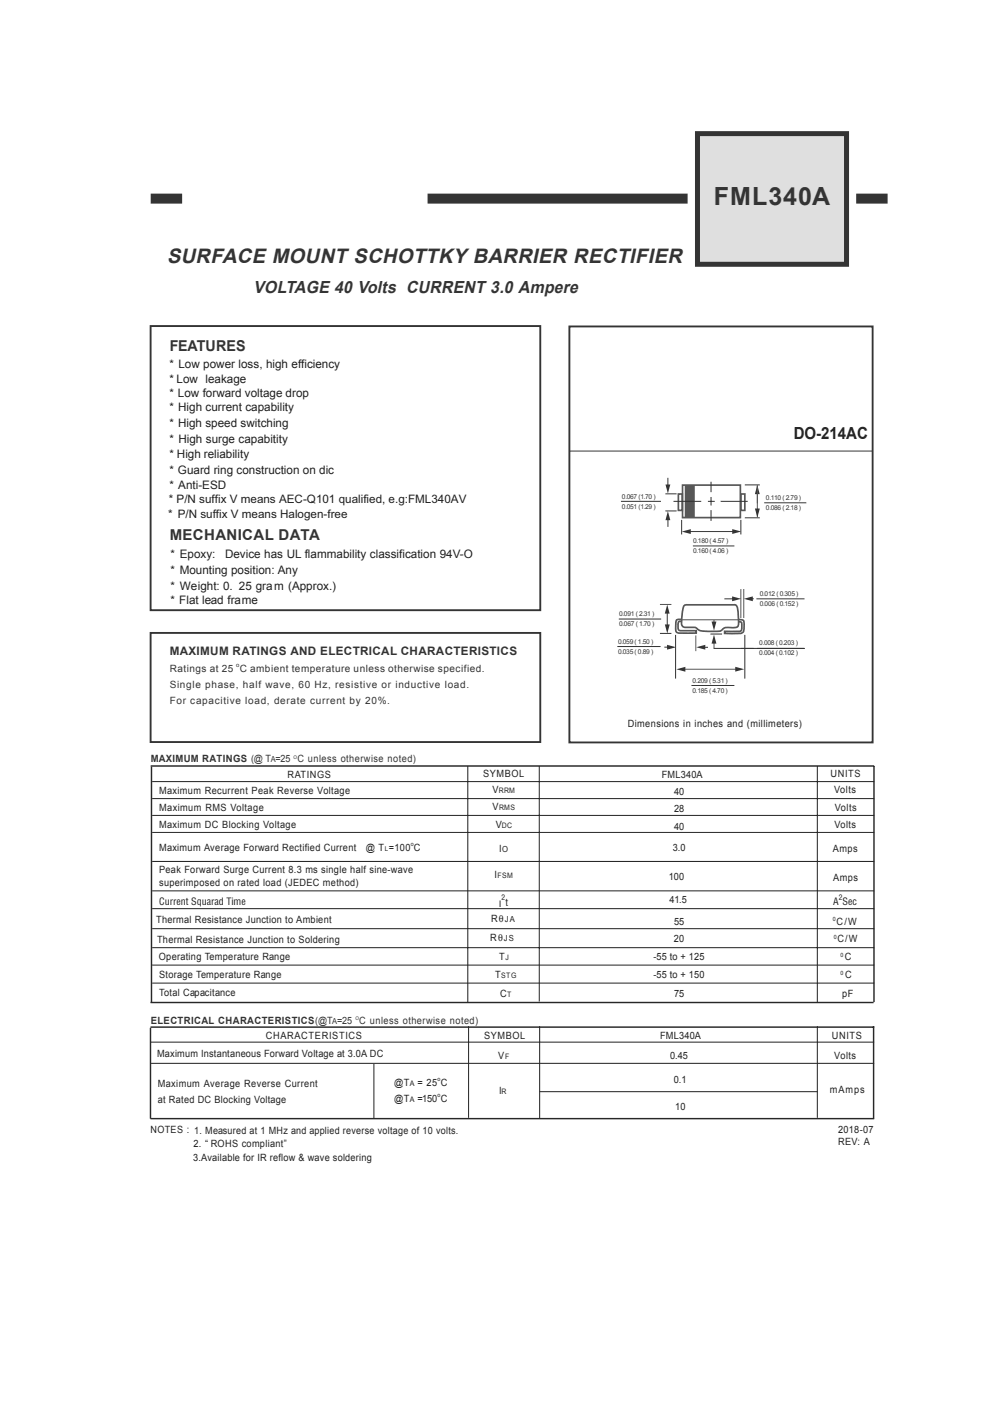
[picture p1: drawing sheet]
<svg xmlns="http://www.w3.org/2000/svg" width="210mm" height="297mm" viewBox="0 0 210 297" stroke-linecap="round" stroke-linejoin="round" font-family="sans-serif">
<defs><g id="words">
<text font-size="5.3" fill="#323436" x="151" y="43.5">FML340A</text>
<text font-size="4.3" fill="#323436" x="35.3" y="55.7">SURFACE MOUNT SCHOTTKY BARRIER RECTIFIER</text>
<text font-size="3.6" fill="#323436" x="53.6" y="62">VOLTAGE 40 Volts CURRENT 3.0 Ampere</text>
<text font-size="3.5" fill="#231f20" x="167.8" y="93">DO-214AC</text>
<g font-size="3.2" fill="#323436">
<text x="35.9" y="74.2">FEATURES</text>
<text x="35.9" y="114.3">MECHANICAL DATA</text>
</g>
<g font-size="2.5" fill="#231f20">
<text x="35.8" y="77.9">* Low power loss, high efficiency</text>
<text x="35.8" y="83.9">* Low forward voltage drop</text>
<text x="35.8" y="80.9">* Low leakage</text>
<text x="35.8" y="86.9">* High current capability</text>
<text x="35.8" y="90.3">* High speed switching</text>
<text x="35.8" y="93.6">* High surge capabitity</text>
<text x="35.8" y="100.3">* Guard ring construction on dic</text>
<text x="35.8" y="97">* High reliability</text>
<text x="35.8" y="103.5">* Anti-ESD</text>
<text x="36" y="118.1">* Epoxy:</text>
<text x="47.6" y="118.1">Device has UL flammability classification 94V-O</text>
<text x="36" y="121.4">* Mounting position: Any</text>
<text x="36" y="124.7">* Weight: 0. 25 gram (Approx.)</text>
<text x="36" y="127.8">* Flat lead frame</text>
</g>
<g font-size="2.5" fill="#221e1f">
<text x="35.7" y="106.5">* P/N suffix V means AEC-Q101 qualified, e.g:FML340AV</text>
<text x="35.5" y="109.7">* P/N suffix V means Halogen-free</text>
</g>
<text font-size="2.5" fill="#323436" x="35.9" y="138.6">MAXIMUM RATINGS AND ELECTRICAL CHARACTERISTICS</text>
<g font-size="2.1" fill="#323436">
<text x="35.9" y="142.2">Ratings at 25 C ambient temperature unless otherwise specified.</text>
<text x="35.9" y="148.9">For capacitive load, derate current by 20%.</text>
<text x="35.9" y="145.6">Single phase, half wave, 60 Hz, resistive or inductive load.</text>
<text x="31.9" y="161.2">MAXIMUM RATINGS (@ T =25 C unless otherwise noted)</text>
<text x="31.9" y="216.6">ELECTRICAL CHARACTERISTICS(@T =25</text>
<text x="75.9" y="216.6">C unless otherwise noted)</text>
</g>
<g font-size="2.1" fill="#231f20">
<text x="132.8" y="153.8">Dimensions in inches and (millimeters)</text>
<text x="33.6" y="167.9">Maximum Recurrent Peak Reverse Voltage</text>
<text x="60.8" y="164.6">RATINGS</text>
<text x="102.2" y="164.4">SYMBOL</text>
<text x="104.2" y="167.9">V</text>
<text x="139.9" y="164.6">FML340A</text>
<text x="175.6" y="164.4">UNITS</text>
<text x="176.4" y="167.9">Volts</text>
<text x="33.6" y="171.5">Maximum RMS Voltage</text>
<text x="104.2" y="171.5">V</text>
<text x="142.6" y="168.2">40</text>
<text x="142.6" y="171.8">28</text>
<text x="176.5" y="171.5">Volts</text>
<text x="33.6" y="180">Maximum Average Forward Rectified Current</text>
<text x="33.6" y="175.3">Maximum DC Blocking Voltage</text>
<text x="77.4" y="180">@ T =100 C</text>
<text x="104.8" y="175.2">V</text>
<text x="142.6" y="175.5">40</text>
<text x="176.4" y="175.2">Volts</text>
<text x="33.6" y="184.8">Peak Forward Surge Current 8.3 ms single half sine-wave</text>
<text x="104.5" y="185.9">I</text>
<text x="105.6" y="180.2">I</text>
<text x="142.3" y="180.1">3.0</text>
<text x="176.1" y="180.2">Amps</text>
<text x="33.6" y="187.5">superimposed on rated load (JEDEC method)</text>
<text x="33.7" y="191.4">Current Squarad Time</text>
<text x="141.4" y="186.3">100</text>
<text x="141.6" y="191">41.5</text>
<text x="176.2" y="186.5">Amps</text>
<text x="176.2" y="191.4">A Sec</text>
<text x="33" y="195.3">Thermal Resistance Junction to Ambient</text>
<text x="103.8" y="195">Rθ</text>
<text x="105.5" y="192.1">I t</text>
<text x="142.6" y="195.6">55</text>
<text x="176.9" y="195.6">C/W</text>
<text x="33.2" y="199.5">Thermal Resistance Junction to Soldering</text>
<text x="33.6" y="203.2">Operating Temperature Range</text>
<text x="103.6" y="199">Rθ</text>
<text x="105.6" y="203.2">T</text>
<text x="138.2" y="203.1">-55 to + 125</text>
<text x="142.5" y="199.3">20</text>
<text x="177.1" y="199.4">C/W</text>
<text x="178.7" y="203.1">C</text>
<text x="33.6" y="206.9">Storage Temperature Range</text>
<text x="104.7" y="206.9">T</text>
<text x="138.2" y="207">-55 to + 150</text>
<text x="178.7" y="206.9">C</text>
<text x="33.6" y="210.6">Total Capacitance</text>
<text x="105.7" y="210.8">C</text>
<text x="142.6" y="210.9">75</text>
<text x="178.1" y="210.8">pF</text>
<text x="56.2" y="219.8">CHARACTERISTICS</text>
<text x="102.4" y="219.8">SYMBOL</text>
<text x="139.6" y="219.9">FML340A</text>
<text x="175.9" y="219.7">UNITS</text>
<text x="33.2" y="223.6">Maximum Instantaneous Forward Voltage at 3.0A DC</text>
<text x="105.4" y="224">V</text>
<text x="141.7" y="224">0.45</text>
<text x="176.4" y="224.1">Volts</text>
<text x="33.3" y="229.9">Maximum Average Reverse Current</text>
<text x="33.4" y="233.4">at Rated DC Blocking Voltage</text>
<text x="83.4" y="229.7">@T</text>
<text x="83.4" y="233.1">@T</text>
<text x="88.3" y="229.8">= 25 C</text>
<text x="88.3" y="233.1">=150 C</text>
<text x="105.5" y="231.4">I</text>
<text x="142.5" y="229.1">0.1</text>
<text x="175.5" y="231.1">mAmps</text>
<text x="31.8" y="239.8">NOTES : 1. Measured at 1 MHz and applied reverse voltage of 10 volts.</text>
<text x="142.8" y="234.9">10</text>
<text x="177.2" y="239.6">2018-07</text>
<text x="40.8" y="245.5">3.Available for IR reflow &amp; wave soldering</text>
<text x="40.9" y="242.7">2. “ ROHS compliant”</text>
<text x="177.2" y="242.2">REV: A</text>
</g>
<g font-size="1.8" fill="#323436">
<text x="57.2" y="161.2">A</text>
<text x="70.3" y="216.6">A</text>
</g>
<g font-size="1.8" fill="#231f20">
<text x="106.2" y="180.2">O</text>
<text x="106.8" y="195">JA</text>
<text x="106.5" y="199">JS</text>
</g>
<g font-size="1.6" fill="#231f20">
<text x="105.5" y="167.9">RRM</text>
<text x="105.5" y="171.5">RMS</text>
<text x="106.1" y="175.2">DC</text>
<text x="105.2" y="185.9">FSM</text>
<text x="106.1" y="190.4">2</text>
<text x="177.4" y="190.4">2</text>
<text x="106.9" y="203.2">J</text>
<text x="106" y="206.9">STG</text>
<text x="107.2" y="210.8">T</text>
<text x="106.8" y="224">F</text>
<text x="86.7" y="229.8">A</text>
<text x="86.7" y="233.1">A</text>
<text x="106" y="231.4">R</text>
</g>
<g font-size="1.4" fill="#323436">
<text x="131.5" y="105.5">0.067 (1.70 )</text>
<text x="131.5" y="107.6">0.051 (1.29 )</text>
<text x="162" y="107.9">0.086 (2.18 )</text>
<text x="162" y="105.7">0.110 (2.79 )</text>
<text x="146.6" y="114.9">0.180 (4.57 )</text>
<text x="146.6" y="117">0.160 (4.06 )</text>
<text x="130.9" y="130.3">0.091 (2.31 )</text>
<text x="160.7" y="126.1">0.012 (0.305 )</text>
<text x="160.7" y="128.2">0.006 (0.152 )</text>
<text x="130.7" y="136.2">0.059 (1.50 )</text>
<text x="130.9" y="132.4">0.067 (1.70 )</text>
<text x="160.6" y="136.6">0.008 (0.203 )</text>
<text x="130.7" y="138.3">0.035 (0.89 )</text>
<text x="160.6" y="138.7">0.004 (0.102 )</text>
<text x="146.4" y="144.4">0.209 (5.31 )</text>
<text x="146.4" y="146.5">0.185 (4.70 )</text>
</g>
<text font-size="1.4" fill="#231f20" x="81.4" y="180">L</text>
<text font-size="1.2" fill="#323436" x="49.9" y="141.2">o</text>
<g font-size="1.2" fill="#231f20">
<text x="86.9" y="178.9">o</text>
<text x="176.1" y="194.9">0</text>
<text x="176.3" y="198.7">0</text>
<text x="177.7" y="202.4">0</text>
<text x="177.7" y="206.3">0</text>
<text x="92.5" y="228.7">o</text>
<text x="92.5" y="232">o</text>
</g>
<g font-size="1.1" fill="#323436">
<text x="62.1" y="160.5">O</text>
<text x="75.1" y="215.9">O</text>
</g>
</g></defs>
<path d="M31.9 42h6.6M90.4 42h55M181 42h6.7" fill="none" stroke="#323436" stroke-width="2.1" stroke-linecap="butt"/>
<path d="M147.5 28.3h31.5v27.6h-31.5z" fill="#dae0e9"/>
<path d="M147.5 28.3h31.5v27.6h-31.5z" fill="none" stroke="#323436" stroke-width="1.1" stroke-linecap="butt"/>
<path d="M31.9 69h82.3v60.1h-82.3zM120.4 69.1h64.1v88h-64.1zM31.9 133.9h82.3v23.1h-82.3z" fill="none" stroke="#323436" stroke-width=".4"/>
<g fill="none" stroke="#323436" stroke-width=".21">
<path d="M120.5 95.4h64.1M131.3 106.1h8.5M140.7 108.1h2.4M140.7 104.5h2.4M142.4 106.1h5.9M144.1 110v3.1M146.5 115.5h8.8M149.7 106.1h1.5M150.4 101.9v2.2M150.4 105.1v1.8M150.4 107.9v2.3M152.4 106.1h5.7"/>
<path d="M156.7 110v3.1M157.5 109.6h3.2M157.5 102.6h3.2"/>
</g>
<path d="M31.9 162.1h153M32 162.2v49.8M184.8 162.1v49.9M31.8 212.1h152.9M31.8 217.4v19.3h153.1M31.8 217.3h153.1M184.7 217.1v19.6" fill="none" stroke="#231f20" stroke-width=".3"/>
<g fill="none" stroke="#231f20" stroke-width=".21">
<path d="M32.2 176.1h152.7M32.2 172.5h152.7M32.2 169h152.7M32.2 165.4h152.7M98.9 162.1v49.9M114 162.1v49.8M172.8 162.1v49.9M32.2 182.3h152.7M32.2 188.5h152.7M32.2 196.5h152.7M32.2 192.2h152.7M32.2 200.5h152.7"/>
<path d="M32.2 204.2h152.7M32.2 208h152.7M99.1 217.1v19.4M114.1 217.1v19.6M172.8 217.1v19.4M31.8 225h153.1M31.8 220.5h153.1M79.1 225.1v11.6M114.1 231h58.8"/>
</g>
<path d="M143.4 104.5h.9v3.5h-.9zM144.3 102.6h12.3v6.9h-12.3zM156.7 104.5h.8v3.5h-.8zM144.1 131.1l-.2-.1a.67 .67 0 0 0-1 .6v1.1a.94 .94 0 0 0 .5 1.2h3.8v-.5h-3.6a1.69 1.69 0 0 1 .1-1.9h.3M144.7 128.2l.4-.2 10.3-.1a1.17 1.17 0 0 1 .6 1.3l.2 2.2a1.04 1.04 0 0 1-.2 1.1 1.04 1.04 0 0 1-1.1 .3h-.5a2.19 2.19 0 0 0-2.1 .7 14.6 14.6 0 0 1-4.6-.2l-.8-.6h-1.9a.99 .99 0 0 1-.9-1.4l.3-2.2zM156.2 131.1h.1a.77 .77 0 0 1 1 .5l.1 1a1.03 1.03 0 0 1-1.1 1.4h-3.1v-.4h2.9l.6-.2 .1-1.6-.1-.2-.5-.1" fill="none" stroke="#4f5659" stroke-width=".35"/>
<path d="M145.9 102.7v6.7" fill="none" stroke="#4f5659" stroke-width="2.1" stroke-linecap="butt"/>
<path d="M160.1 102.8v6.6M144.2 131.1h11.9" fill="none" stroke="#4f5659" stroke-width=".21"/>
<path d="M161.6 106.4h8.9" fill="none" stroke="#35393b" stroke-width=".21"/>
<g fill="#323436">
<path d="M160.1 102.6l.6 1.9h-1.1z"/>
<path d="M159.6 107.6h1.1l-.5 1.9z"/>
</g>
<path d="M160.1 102.6v3.9" fill="none" stroke="#4f5659" stroke-width=".21"/>
<path d="M145.2 112.5h10.2z" fill="#323436" stroke="#323436" stroke-width=".21"/>
<g fill="#323436">
<path d="M154.8 111.9l1.9 .6-1.9 .5z"/>
<path d="M144.2 112.5l1.9-.5v1z"/>
</g>
<path d="M141.2 101.1v1.8z" fill="#323436" stroke="#323436" stroke-width=".21"/>
<path d="M140.7 102.5h1l-.5 1.9z" fill="#323436"/>
<path d="M141.2 109.7v1.8z" fill="#323436" stroke="#323436" stroke-width=".21"/>
<path d="M141.2 108.1l.5 2h-1z" fill="#323436"/>
<path d="M146.2 145h9.1z" fill="#4f5659" stroke="#323436" stroke-width=".21"/>
<path d="M144.2 141.6h11.6z" fill="#323436" stroke="#4f5659" stroke-width=".21"/>
<g fill="#323436">
<path d="M155.5 141.1l1.9 .5-1.9 .5z"/>
<path d="M143 141.6l1.9-.5v1z"/>
</g>
<path d="M141.1 129.5v3.1z" fill="#323436" stroke="#323436" stroke-width=".21"/>
<g fill="#323436">
<path d="M140.6 132.1h1l-.5 1.9z"/>
<path d="M141.1 127.9l.5 1.9h-1z"/>
</g>
<path d="M140.5 136.9h1.2z" fill="#323436" stroke="#323436" stroke-width=".21"/>
<path d="M141.1 136.4l1.9 .5-1.9 .5z" fill="#323436"/>
<path d="M148.5 136.9h1.2z" fill="#323436" stroke="#323436" stroke-width=".21"/>
<path d="M147.2 136.9l1.9-.5v1z" fill="#323436"/>
<g fill="#323436" stroke="#323436" stroke-width=".21">
<path d="M130.5 136.8h9.2z"/>
<path d="M130.9 131h8.9z"/>
<path d="M139.6 134h2.4z"/>
</g>
<path d="M139.6 127.9h2.4z" fill="#323436" stroke="#4f5659" stroke-width=".21"/>
<path d="M142.9 134.3v9.3z" fill="#4f5659" stroke="#323436" stroke-width=".21"/>
<path d="M157.5 134.3v9.3z" fill="#323436" stroke="#323436" stroke-width=".21"/>
<path d="M147.1 134.5v3.3z" fill="#4f5659" stroke="#4f5659" stroke-width=".21"/>
<path d="M150.2 134.1h2.5z" fill="#4f5659" stroke="#323436" stroke-width=".21"/>
<g fill="#323436" stroke="#4f5659" stroke-width=".21">
<path d="M151 131.1v.7z"/>
<path d="M151 135.8v1.4z"/>
</g>
<g fill="#323436">
<path d="M150.5 131.5h1l-.5 1.9z"/>
<path d="M151 134.3l.5 1.9h-1z"/>
</g>
<path d="M150.9 137.2h8.5z" fill="#323436" stroke="#323436" stroke-width=".21"/>
<path d="M156.7 137.2h13.4z" fill="#4f5659" stroke="#323436" stroke-width=".21"/>
<g fill="#323436" stroke="#4f5659" stroke-width=".21">
<path d="M156.7 124.6v6.1z"/>
<path d="M157.3 124.6v6.1z"/>
</g>
<path d="M153.2 126.7h2.5z" fill="#323436" stroke="#323436" stroke-width=".21"/>
<g fill="#323436">
<path d="M154.8 126.2l1.9 .5-1.9 .5z"/>
<path d="M157.3 126.7l1.9-.5v1z"/>
</g>
<path d="M158.3 126.7h1.1z" fill="#323436" stroke="#4f5659" stroke-width=".21"/>
<path d="M159.9 126.7h10.2z" fill="#4f5659" stroke="#323436" stroke-width=".21"/>
<use href="#words"/>
</svg>
